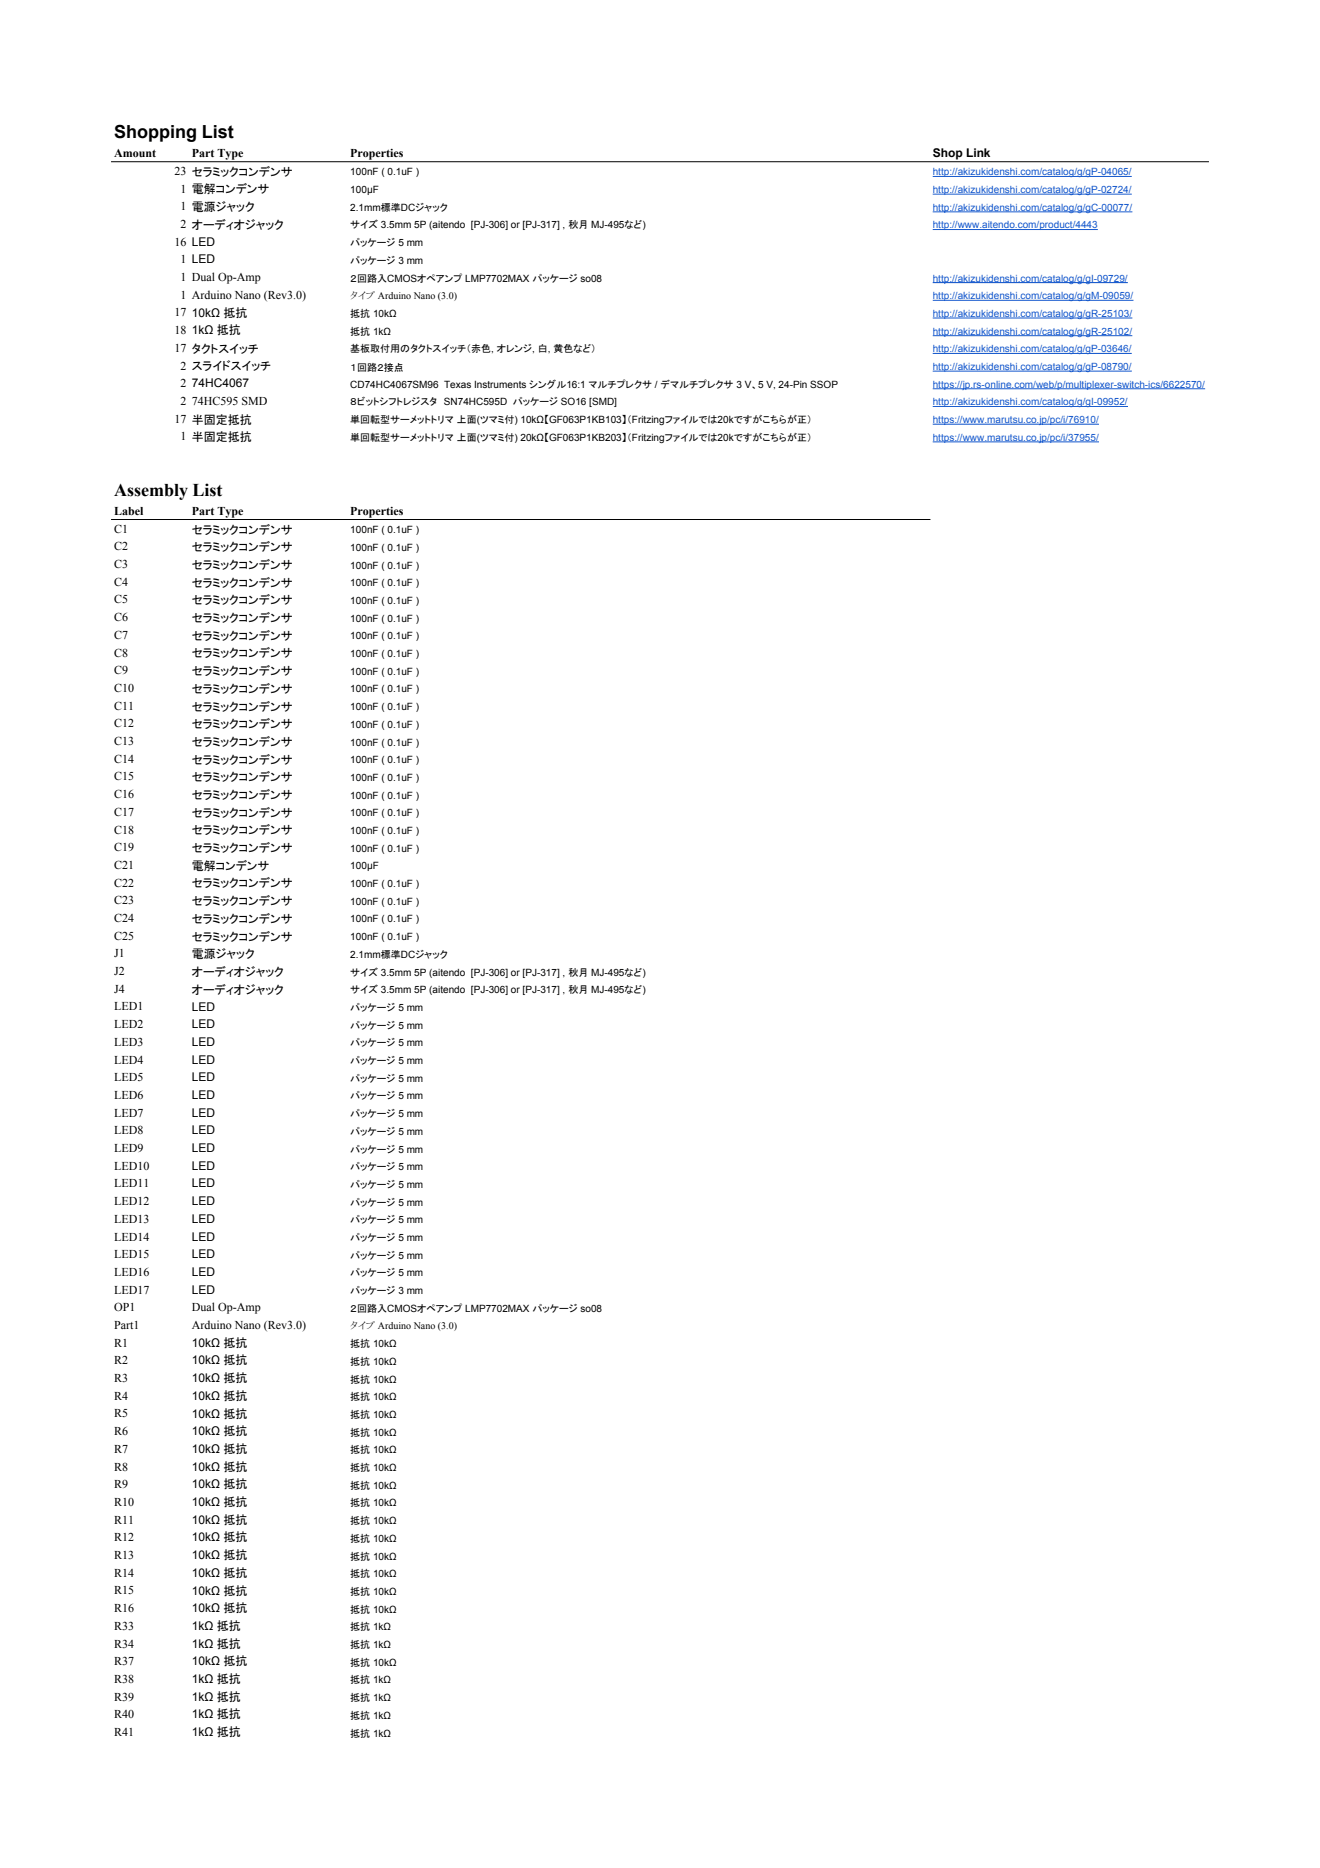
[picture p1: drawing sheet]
<svg xmlns="http://www.w3.org/2000/svg" width="210mm" height="297mm" viewBox="0 0 210 297" stroke-linecap="round" stroke-linejoin="round" font-family="sans-serif">
<defs><g id="words">
<g font-size="2.9">
<text x="18.1" y="22">Shopping List</text>
<text x="18.1" y="78.9">Assembly List</text>
</g>
<g font-size="1.9">
<text x="18.1" y="25">Amount</text>
<text x="27.7" y="27.8">23 セラミックコンデンサ</text>
<text x="30.5" y="25">Part Type</text>
<text x="55.7" y="25">Properties</text>
<text x="148.3" y="25">Shop Link</text>
<text x="28.7" y="30.6">1 電解コンデンサ</text>
<text x="28.7" y="33.4">1 電源ジャック</text>
<text x="27.7" y="39.1">16 LED</text>
<text x="28.7" y="36.3">2 オーディオジャック</text>
<text x="28.7" y="41.9">1 LED</text>
<text x="28.7" y="44.7">1 Dual Op-Amp</text>
<text x="28.7" y="47.5">1 Arduino Nano (Rev3.0)</text>
<text x="27.7" y="50.3">17</text>
<text x="27.7" y="53.1">18</text>
<text x="30.5" y="50.3">10kΩ 抵抗</text>
<text x="30.5" y="53.1">1kΩ 抵抗</text>
<text x="27.7" y="56">17 タクトスイッチ</text>
<text x="28.7" y="58.8">2 スライドスイッチ</text>
<text x="28.7" y="61.6">2</text>
<text x="28.7" y="64.4">2</text>
<text x="30.5" y="61.6">74HC4067</text>
<text x="30.5" y="64.4">74HC595 SMD</text>
<text x="27.7" y="67.2">17 半固定抵抗</text>
<text x="28.7" y="70">1 半固定抵抗</text>
<text x="18.1" y="81.9">Label</text>
<text x="30.5" y="81.9">Part Type</text>
<text x="55.7" y="81.9">Properties</text>
<text x="18.1" y="84.7">C1</text>
<text x="18.1" y="87.5">C2</text>
<text x="30.5" y="84.8">セラミックコンデンサ</text>
<text x="30.5" y="87.7">セラミックコンデンサ</text>
<text x="18.1" y="90.3">C3</text>
<text x="18.1" y="93.1">C4</text>
<text x="18.1" y="96">C5</text>
<text x="30.5" y="90.5">セラミックコンデンサ</text>
<text x="30.5" y="93.3">セラミックコンデンサ</text>
<text x="18.1" y="98.8">C6</text>
<text x="18.1" y="101.6">C7</text>
<text x="30.5" y="96.1">セラミックコンデンサ</text>
<text x="30.5" y="98.9">セラミックコンデンサ</text>
<text x="30.5" y="101.7">セラミックコンデンサ</text>
<text x="18.1" y="104.4">C8</text>
<text x="18.1" y="107.2">C9</text>
<text x="30.5" y="104.5">セラミックコンデンサ</text>
<text x="30.5" y="107.4">セラミックコンデンサ</text>
<text x="18.1" y="110">C10</text>
<text x="18.1" y="112.8">C11</text>
<text x="30.5" y="110.2">セラミックコンデンサ</text>
<text x="30.5" y="113">セラミックコンデンサ</text>
<text x="18.1" y="115.7">C12</text>
<text x="18.1" y="118.5">C13</text>
<text x="30.5" y="115.8">セラミックコンデンサ</text>
<text x="30.5" y="118.6">セラミックコンデンサ</text>
<text x="18.1" y="121.3">C14</text>
<text x="18.1" y="124.1">C15</text>
<text x="30.5" y="121.4">セラミックコンデンサ</text>
<text x="30.5" y="124.2">セラミックコンデンサ</text>
<text x="18.1" y="126.9">C16</text>
<text x="18.1" y="129.7">C17</text>
<text x="30.5" y="127.1">セラミックコンデンサ</text>
<text x="30.5" y="129.9">セラミックコンデンサ</text>
<text x="18.1" y="132.5">C18</text>
<text x="18.1" y="135.4">C19</text>
<text x="30.5" y="132.7">セラミックコンデンサ</text>
<text x="30.5" y="135.5">セラミックコンデンサ</text>
<text x="18.1" y="138.2">C21</text>
<text x="18.1" y="141">C22</text>
<text x="18.1" y="143.8">C23</text>
<text x="30.5" y="138.3">電解コンデンサ</text>
<text x="30.5" y="141.1">セラミックコンデンサ</text>
<text x="30.5" y="143.9">セラミックコンデンサ</text>
<text x="18.1" y="146.6">C24</text>
<text x="18.1" y="149.4">C25</text>
<text x="30.5" y="146.7">セラミックコンデンサ</text>
<text x="30.5" y="149.6">セラミックコンデンサ</text>
<text x="18.1" y="152.2">J1</text>
<text x="18.1" y="155.1">J2</text>
<text x="30.5" y="152.4">電源ジャック</text>
<text x="30.5" y="155.2">オーディオジャック</text>
<text x="18.1" y="157.9">J4</text>
<text x="18.1" y="160.7">LED1</text>
<text x="30.5" y="158">オーディオジャック</text>
<text x="30.5" y="160.7">LED</text>
<text x="18.1" y="163.5">LED2</text>
<text x="18.1" y="166.3">LED3</text>
<text x="30.5" y="163.5">LED</text>
<text x="30.5" y="166.3">LED</text>
<text x="18.1" y="169.1">LED4</text>
<text x="18.1" y="171.9">LED5</text>
<text x="30.5" y="169.1">LED</text>
<text x="30.5" y="171.9">LED</text>
<text x="18.1" y="174.8">LED6</text>
<text x="18.1" y="177.6">LED7</text>
<text x="30.5" y="174.8">LED</text>
<text x="30.5" y="177.6">LED</text>
<text x="18.1" y="180.4">LED8</text>
<text x="18.1" y="183.2">LED9</text>
<text x="30.5" y="180.4">LED</text>
<text x="30.5" y="183.2">LED</text>
<text x="18.1" y="186">LED10</text>
<text x="18.1" y="188.8">LED11</text>
<text x="18.1" y="191.6">LED12</text>
<text x="30.5" y="186">LED</text>
<text x="30.5" y="188.8">LED</text>
<text x="30.5" y="191.6">LED</text>
<text x="18.1" y="194.4">LED13</text>
<text x="18.1" y="197.3">LED14</text>
<text x="30.5" y="194.5">LED</text>
<text x="30.5" y="197.3">LED</text>
<text x="18.1" y="200.1">LED15</text>
<text x="18.1" y="202.9">LED16</text>
<text x="30.5" y="200.1">LED</text>
<text x="30.5" y="202.9">LED</text>
<text x="18.1" y="205.7">LED17</text>
<text x="18.1" y="208.5">OP1</text>
<text x="30.5" y="205.7">LED</text>
<text x="30.5" y="208.5">Dual Op-Amp</text>
<text x="18.1" y="211.3">Part1</text>
<text x="18.1" y="214.1">R1</text>
<text x="30.5" y="211.3">Arduino Nano (Rev3.0)</text>
<text x="30.5" y="214.2">10kΩ 抵抗</text>
<text x="18.1" y="217">R2</text>
<text x="18.1" y="219.8">R3</text>
<text x="30.5" y="217">10kΩ 抵抗</text>
<text x="30.5" y="219.8">10kΩ 抵抗</text>
<text x="18.1" y="222.6">R4</text>
<text x="18.1" y="225.4">R5</text>
<text x="30.5" y="222.6">10kΩ 抵抗</text>
<text x="30.5" y="225.4">10kΩ 抵抗</text>
<text x="18.1" y="228.2">R6</text>
<text x="18.1" y="231">R7</text>
<text x="18.1" y="233.8">R8</text>
<text x="30.5" y="228.2">10kΩ 抵抗</text>
<text x="30.5" y="231">10kΩ 抵抗</text>
<text x="30.5" y="233.9">10kΩ 抵抗</text>
<text x="18.1" y="236.7">R9</text>
<text x="18.1" y="239.5">R10</text>
<text x="30.5" y="236.7">10kΩ 抵抗</text>
<text x="30.5" y="239.5">10kΩ 抵抗</text>
<text x="18.1" y="242.3">R11</text>
<text x="18.1" y="245.1">R12</text>
<text x="30.5" y="242.3">10kΩ 抵抗</text>
<text x="30.5" y="245.1">10kΩ 抵抗</text>
<text x="18.1" y="247.9">R13</text>
<text x="18.1" y="250.7">R14</text>
<text x="30.5" y="247.9">10kΩ 抵抗</text>
<text x="30.5" y="250.7">10kΩ 抵抗</text>
<text x="18.1" y="253.5">R15</text>
<text x="18.1" y="256.4">R16</text>
<text x="30.5" y="253.5">10kΩ 抵抗</text>
<text x="30.5" y="256.4">10kΩ 抵抗</text>
<text x="18.1" y="259.2">R33</text>
<text x="18.1" y="262">R34</text>
<text x="30.5" y="259.2">1kΩ 抵抗</text>
<text x="30.5" y="262">1kΩ 抵抗</text>
<text x="18.1" y="264.8">R37</text>
<text x="18.1" y="267.6">R38</text>
<text x="30.5" y="264.8">10kΩ 抵抗</text>
<text x="30.5" y="267.6">1kΩ 抵抗</text>
<text x="18.1" y="270.4">R39</text>
<text x="18.1" y="273.2">R40</text>
<text x="30.5" y="270.4">1kΩ 抵抗</text>
<text x="30.5" y="273.2">1kΩ 抵抗</text>
<text x="18.1" y="276.1">R41</text>
<text x="30.5" y="276.1">1kΩ 抵抗</text>
</g>
<g font-size="1.6">
<text x="55.7" y="27.9">100nF ( 0.1uF )</text>
<text x="55.7" y="30.7">100µF</text>
<text x="55.7" y="33.5">2.1mm標準DCジャック</text>
<text x="55.7" y="36.3">サイズ 3.5mm 5P (aitendo [PJ-306] or [PJ-317] , 秋月 MJ-495など)</text>
<text x="55.7" y="39.1">パッケージ 5 mm</text>
<text x="55.7" y="42">パッケージ 3 mm</text>
<text x="55.7" y="44.8">２回路入CMOSオペアンプ LMP7702MAX パッケージ so08</text>
<text x="55.7" y="47.6">タイプ Arduino Nano (3.0)</text>
<text x="55.7" y="50.4">抵抗 10kΩ</text>
<text x="55.7" y="53.2">抵抗 1kΩ</text>
<text x="55.7" y="56">基板取付用のタクトスイッチ（赤色, オレンジ, 白, 黄色など）</text>
<text x="55.7" y="59">１回路２接点</text>
<text x="55.7" y="61.7">CD74HC4067SM96 Texas Instruments シングル16:1 マルチプレクサ / デマルチプレクサ 3 V、5 V, 24-Pin SSOP</text>
<text x="55.7" y="64.5">８ビットシフトレジスタ　SN74HC595D パッケージ SO16 [SMD]</text>
<text x="55.7" y="67.3">単回転型サーメットトリマ 上面(ツマミ付) 10kΩ【GF063P1KB103】（Fritzingファイルでは20kですがこちらが正）</text>
<text x="55.7" y="70.1">単回転型サーメットトリマ 上面(ツマミ付) 20kΩ【GF063P1KB203】（Fritzingファイルでは20kですがこちらが正）</text>
<text x="55.7" y="84.8">100nF ( 0.1uF )</text>
<text x="55.7" y="87.6">100nF ( 0.1uF )</text>
<text x="55.7" y="90.4">100nF ( 0.1uF )</text>
<text x="55.7" y="93.2">100nF ( 0.1uF )</text>
<text x="55.7" y="96">100nF ( 0.1uF )</text>
<text x="55.7" y="98.8">100nF ( 0.1uF )</text>
<text x="55.7" y="101.7">100nF ( 0.1uF )</text>
<text x="55.7" y="104.5">100nF ( 0.1uF )</text>
<text x="55.7" y="107.3">100nF ( 0.1uF )</text>
<text x="55.7" y="110.1">100nF ( 0.1uF )</text>
<text x="55.7" y="112.9">100nF ( 0.1uF )</text>
<text x="55.7" y="115.7">100nF ( 0.1uF )</text>
<text x="55.7" y="118.5">100nF ( 0.1uF )</text>
<text x="55.7" y="121.4">100nF ( 0.1uF )</text>
<text x="55.7" y="124.2">100nF ( 0.1uF )</text>
<text x="55.7" y="127">100nF ( 0.1uF )</text>
<text x="55.7" y="129.8">100nF ( 0.1uF )</text>
<text x="55.7" y="132.6">100nF ( 0.1uF )</text>
<text x="55.7" y="135.4">100nF ( 0.1uF )</text>
<text x="55.7" y="138.2">100µF</text>
<text x="55.7" y="141.1">100nF ( 0.1uF )</text>
<text x="55.7" y="143.9">100nF ( 0.1uF )</text>
<text x="55.7" y="146.7">100nF ( 0.1uF )</text>
<text x="55.7" y="149.5">100nF ( 0.1uF )</text>
<text x="55.7" y="152.3">2.1mm標準DCジャック</text>
<text x="55.7" y="155.1">サイズ 3.5mm 5P (aitendo [PJ-306] or [PJ-317] , 秋月 MJ-495など)</text>
<text x="55.7" y="157.9">サイズ 3.5mm 5P (aitendo [PJ-306] or [PJ-317] , 秋月 MJ-495など)</text>
<text x="55.7" y="160.8">パッケージ 5 mm</text>
<text x="55.7" y="163.6">パッケージ 5 mm</text>
<text x="55.7" y="166.4">パッケージ 5 mm</text>
<text x="55.7" y="169.2">パッケージ 5 mm</text>
<text x="55.7" y="172">パッケージ 5 mm</text>
<text x="55.7" y="174.8">パッケージ 5 mm</text>
<text x="55.7" y="177.6">パッケージ 5 mm</text>
<text x="55.7" y="180.5">パッケージ 5 mm</text>
<text x="55.7" y="183.3">パッケージ 5 mm</text>
<text x="55.7" y="186.1">パッケージ 5 mm</text>
<text x="55.7" y="188.9">パッケージ 5 mm</text>
<text x="55.7" y="191.7">パッケージ 5 mm</text>
<text x="55.7" y="194.5">パッケージ 5 mm</text>
<text x="55.7" y="197.3">パッケージ 5 mm</text>
<text x="55.7" y="200.2">パッケージ 5 mm</text>
<text x="55.7" y="203">パッケージ 5 mm</text>
<text x="55.7" y="205.8">パッケージ 3 mm</text>
<text x="55.7" y="208.6">２回路入CMOSオペアンプ LMP7702MAX パッケージ so08</text>
<text x="55.7" y="211.4">タイプ Arduino Nano (3.0)</text>
<text x="55.7" y="214.2">抵抗 10kΩ</text>
<text x="55.7" y="217">抵抗 10kΩ</text>
<text x="55.7" y="219.8">抵抗 10kΩ</text>
<text x="55.7" y="222.7">抵抗 10kΩ</text>
<text x="55.7" y="225.5">抵抗 10kΩ</text>
<text x="55.7" y="228.3">抵抗 10kΩ</text>
<text x="55.7" y="231.1">抵抗 10kΩ</text>
<text x="55.7" y="233.9">抵抗 10kΩ</text>
<text x="55.7" y="236.7">抵抗 10kΩ</text>
<text x="55.7" y="239.5">抵抗 10kΩ</text>
<text x="55.7" y="242.4">抵抗 10kΩ</text>
<text x="55.7" y="245.2">抵抗 10kΩ</text>
<text x="55.7" y="248">抵抗 10kΩ</text>
<text x="55.7" y="250.8">抵抗 10kΩ</text>
<text x="55.7" y="253.6">抵抗 10kΩ</text>
<text x="55.7" y="256.4">抵抗 10kΩ</text>
<text x="55.7" y="259.2">抵抗 1kΩ</text>
<text x="55.7" y="262.1">抵抗 1kΩ</text>
<text x="55.7" y="264.9">抵抗 10kΩ</text>
<text x="55.7" y="267.7">抵抗 1kΩ</text>
<text x="55.7" y="270.5">抵抗 1kΩ</text>
<text x="55.7" y="273.3">抵抗 1kΩ</text>
<text x="55.7" y="276.1">抵抗 1kΩ</text>
</g>
<g font-size="1.6" fill="#15c">
<text x="148.3" y="27.9">http://akizukidenshi.com/catalog/g/gP-04065/</text>
<text x="148.3" y="30.7">http://akizukidenshi.com/catalog/g/gP-02724/</text>
<text x="148.3" y="33.5">http://akizukidenshi.com/catalog/g/gC-00077/</text>
<text x="148.3" y="36.3">http://www.aitendo.com/product/4443</text>
<text x="148.3" y="44.8">http://akizukidenshi.com/catalog/g/gI-09729/</text>
<text x="148.3" y="47.6">http://akizukidenshi.com/catalog/g/gM-09059/</text>
<text x="148.3" y="50.4">http://akizukidenshi.com/catalog/g/gR-25103/</text>
<text x="148.3" y="53.2">http://akizukidenshi.com/catalog/g/gR-25102/</text>
<text x="148.3" y="56">http://akizukidenshi.com/catalog/g/gP-03646/</text>
<text x="148.3" y="58.8">http://akizukidenshi.com/catalog/g/gP-08790/</text>
<text x="148.3" y="61.7">https://jp.rs-online.com/web/p/multiplexer-switch-ics/6622570/</text>
<text x="148.3" y="64.5">http://akizukidenshi.com/catalog/g/gI-09952/</text>
<text x="148.3" y="67.3">https://www.marutsu.co.jp/pc/i/76910/</text>
<text x="148.3" y="70.1">https://www.marutsu.co.jp/pc/i/37955/</text>
</g>
</g></defs>
<path d="M17.7 25.7h174.5M17.7 82.6h130.3" fill="none" stroke="#000" stroke-width=".16"/>
<g fill="none" stroke="#15c" stroke-width=".16">
<path d="M148.3 28.1h31.7M148.3 30.9h31.7M148.3 33.7h31.8M148.3 36.5h26.3M148.3 44.9h31.1M148.3 47.8h31.9M148.3 50.6h31.8M148.3 53.4h31.8M148.3 56.2h31.7M148.3 59h31.7M148.3 61.8h43.3M148.3 64.6h31.1"/>
<path d="M148.3 67.5h26.5M148.3 70.3h26.5"/>
</g>
<use href="#words"/>
</svg>
